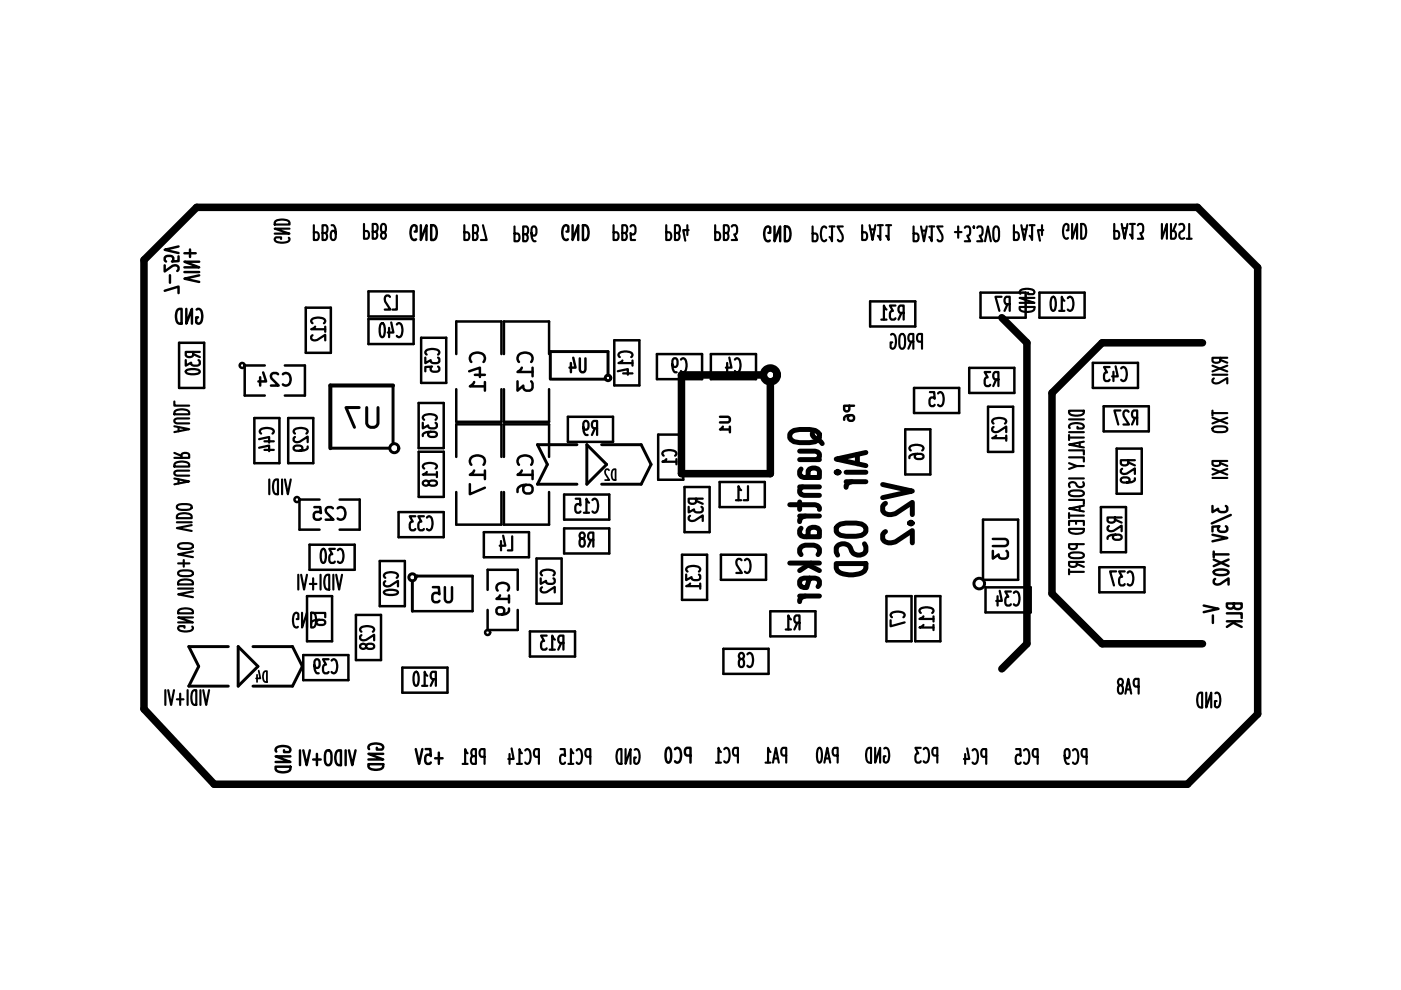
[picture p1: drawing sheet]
<svg xmlns="http://www.w3.org/2000/svg" width="297mm" height="210mm" viewBox="0 0 297 210" stroke-linecap="round" stroke-linejoin="round" font-family="sans-serif">
<g fill="none" stroke="#000" stroke-width=".52">
<path d="M34.9 56.3v1.3l1.7-1.2a.94 .94 0 0 1 1.3 .2v.6l-.3 .2M36 58.4v1.5M37.9 54.4v1h-1.4l.2-.2-.1-.7a1.3 1.3 0 0 0-1.5 0l-.2 .7 .3 .2M37.9 52.3l-3 .7 3 .7M39.1 57.7h3.1M39.1 53.7h2.4M40.3 52.9v1.6M42.2 58.4l-3.1 .7 3.1 .7M42.2 55.5h-3.1l3.1 1.2h-3.1M87.9 49.1h.4v-1.1l-.4-.3a1.32 1.32 0 0 0-.9 1.8 1.11 1.11 0 0 0 1 1.4l.2-.2M89.2 47.7v3.2l1.2-3.2v3.2M91.4 47.7h.5a2.07 2.07 0 0 1 .5 2.7l-.5 .5h-.5z"/>
<path d="M120.1 49.1h.4l-.1-1.2a.67 .67 0 0 0-.7-.1 .67 .67 0 0 0-.4 .7l-.1 .6a1.73 1.73 0 0 0 .7 1.8l.5-.2M121.4 47.7v3.2l1.2-3.2v3.2M123.6 47.7h.5a2.07 2.07 0 0 1 .5 2.7l-.5 .5h-.5zM162.9 49.4h.4v-1.1l-.4-.3a1.32 1.32 0 0 0-.9 1.8 1.11 1.11 0 0 0 1 1.4l.2-.2M164.2 48v3.2l1.2-3.2v3.2M166.4 48h.5a2.06 2.06 0 0 1 .5 2.7l-.5 .5h-.5zM34.9 61.7l3-.9v1.3M37.7 65.6l.8-.1v3.1h-.5a2.07 2.07 0 0 1-.5-2.7zM39.5 65.5v3.1l1.2-3.1v3.1M41.7 65.6l.2-.1a1.29 1.29 0 0 1 1 1.8 1.14 1.14 0 0 1-.9 1.3l-.4-.3v-1h.4M121 77v1.9M121.5 75.8l.5 2.1h-1.3"/>
<path d="M122.9 76v2.4l.4 .5h.4l.4-.5v-2.4M152.7 88.4h1.7l.3 .4v.6l-.3 .2h-1.7M153.3 90.5l-.6 .6h2M154.7 90.5v1.2M180.1 86v.8a.57 .57 0 0 1-.6 .4 .57 .57 0 0 1-.5-.4v-.8h2.1M180.2 88l-.4 .4v.4l.4 .4h.5l.3-.2 .1-.6-.2-.3a1.39 1.39 0 0 0-1.9 .5v.4M257.1 107.3v1.3l1.2-.7a.61 .61 0 0 0 .6 .7h.7l.5-.2 .1-.2v-.6l-.3-.3M257.1 113.4l3.1 .7-3.1 .7M257.3 116.9v1.2M257.3 117.5h3.2M257.3 118.6l3.2 1.4M259.9 111.6l.3 .3v.5l-.1 .2a1.33 1.33 0 0 1-1.8-.2v-.5l.3-.3-1.5 .1v1"/>
<path d="M260.5 118.6l-3.2 1.4M261 109.2l-4.1 1.8M255.2 128.4l3.1 .7-3.1 .7M257.2 130.5v1.6M257.5 121a2.85 2.85 0 0 1 3 .2 .6 .6 0 0 1-.6 .6 2.29 2.29 0 0 1-2.6-.4zM257.6 122.7l-.3 .3v.5l.2 .2a1.13 1.13 0 0 0 1.2 .1l1.8-1.2v1.3M260.1 130h3.2v1M260.1 131.7h3.2M261.5 132l1.8 .9M261.6 127.9v.7l-.3 .3-.6 .1-.6-.4v-.7h3.2v.8a.97 .97 0 0 1-1.7-.1M261.9 131.7l-1.8 1.2M60.2 159.1v.4h1.1l.3-.4a1.32 1.32 0 0 0-1.8-.9 1.11 1.11 0 0 0-1.4 1l.2 .2"/>
<path d="M63.6 159.1v3.1M64.3 159.1l.7 3.1 .7-3.1M67.2 159.8v2.4M69.2 159.2l.2-.1 .6 .1a2.69 2.69 0 0 1-.2 3l-.6-.1a3.1 3.1 0 0 1 0-2.9zM71.5 159.2l.8-.1v3.1h-.5a2.07 2.07 0 0 1-.5-2.7zM73.3 159.1v3.1M74 159.1l.7 3.1 .7-3.1M79.9 158.5v.4h1.1a.56 .56 0 0 0 .1-.9 2.71 2.71 0 0 0-2.8 0l-.2 .3 .2 .5M81.2 159.8h-3.1l3.1 1.2h-3.1M88.2 158.8l.7 3.2 .6-3.2M90.2 158.8h1l.1 1.5-.3-.3h-.5l-.1 .2a1.32 1.32 0 0 0 .1 1.8h.5l.3-.3M93 159.6v2.4"/>
<path d="M141.4 158.7l.2-.1a.6 .6 0 0 1 .6 .6 2.34 2.34 0 0 1-.4 2.5 .6 .6 0 0 1-.6-.6 3.5 3.5 0 0 1 .2-2.4zM143.1 158.9l.4-.3a1.32 1.32 0 0 1 .9 1.7 1.14 1.14 0 0 1-.9 1.4l-.4-.3M58.4 162.6h3.2v.5a2.07 2.07 0 0 1-2.7 .5l-.5-.5zM61.6 160.4h-3.2l3.2 1.2h-3.2M66.4 161h1.6M78.1 162h3.1v.5a2.06 2.06 0 0 1-2.6 .5l-.5-.5zM92.2 160.8h1.6M146.4 160.2h-.8a1.01 1.01 0 0 1 0-1.6h.8v3.1"/>
</g>
<g fill="none" stroke="#000" stroke-width="1.6">
<path d="M30.5 55.1l11.2-11.1h212.2l12.8 12.7v94.7l-14.9 14.9h-206.4l-14.9-16zM161.2 79.5h-16.7v20.9h18.8v-18.8M212.4 67.4l5.3 5.3v63.8l-5.3 5.3M255 72.7h-21.3l-10.7 10.6v42.6l10.7 10.6h21.3"/>
<circle cx="163.3" cy="79.5" r="1.47"/>
</g>
<g fill="none" stroke="#000" stroke-width=".46">
<path d="M58.4 46.9l.6-.3h1a1.08 1.08 0 0 1 1.4 1h-3.2zM61.2 50.4l.2 .2a.71 .71 0 0 1-.8 .8l-1 .1a1.14 1.14 0 0 1-1.4-.8l.3-.4h1.1v.4M61.4 48.5h-3.2l3.2 1h-3.2M66.5 47.7v3.2h.7a1.08 1.08 0 0 0 0-1.7h-.7M68.4 49.4h.6l.3 .3v.6l-.3 .6h-.6v-3.2h.7a1.03 1.03 0 0 1-.1 1.7M70.3 47.7h.4a2.8 2.8 0 0 1 .4 2.9l-.3 .3-.5-.2a1.46 1.46 0 0 1 .2-1.8 .6 .6 0 0 1 .7 .6M77.2 47.5v3.1h.7a1.08 1.08 0 0 0 0-1.6h-.7M79 49.1h.6l.3 .3 .1 .6-.4 .6h-.6v-3.1h.7a1.03 1.03 0 0 1-.1 1.6M81.1 49.3a.72 .72 0 0 0-.3 .8 .72 .72 0 0 0 .7 .5 .72 .72 0 0 0 .3-.8 .72 .72 0 0 0-.7-.5 1.24 1.24 0 0 1 0-1.8 .58 .58 0 0 1 .7 .6 1.05 1.05 0 0 1-.3 1.2M98.4 47.7v3.2h.8a1.08 1.08 0 0 0 0-1.7h-.8M100.3 49.4h.6l.3 .3 .1 .6-.4 .6h-.6v-3.2h.7a1.03 1.03 0 0 1-.1 1.7M102.4 47.7l.8 3.2h-1.2"/>
<path d="M109.1 48v3.2h.7a1.08 1.08 0 0 0 0-1.7h-.7M110.9 49.7h.6l.3 .3 .1 .6-.4 .6h-.6v-3.2h.7a1.03 1.03 0 0 1-.1 1.7M112.7 49.4l.3 .6a.58 .58 0 0 0 .7-.6v-.8a.58 .58 0 0 0-.7-.6l-.2 .2a3.7 3.7 0 0 0 .2 2.8l.6 .2M130.1 47.7v3.2h.7a1.09 1.09 0 0 0 0-1.7h-.7M131.9 49.4h.6l.3 .3 .1 .6-.4 .6h-.6v-3.2h.7a1.04 1.04 0 0 1-.1 1.7M133.7 48l.3-.3 .6 .2a1.44 1.44 0 0 1-.2 1.8h-.4l-.3-.3 .1 1.5h.9M141.3 47.7v3.2h.7a1.08 1.08 0 0 0 0-1.7h-.7M143.1 49.4h.6l.3 .3 .1 .6-.4 .6h-.6v-3.2h.7a1.04 1.04 0 0 1-.1 1.7M145.7 47.7v2.1M146 48.8h-1.1l.4 2.2M151.6 47.7v3.2h.7a1.09 1.09 0 0 0 0-1.7h-.7M153.5 49.4h.6l.3 .3v.6l-.3 .6h-.6v-3.2h.7a1.03 1.03 0 0 1-.1 1.7"/>
<path d="M155.1 48l.3-.3h.5l.2 .2a1.44 1.44 0 0 1-.2 1.8h-.2l.6 1.2h-1.2M172.3 48v3.2h.7a1.08 1.08 0 0 0 0-1.7h-.7M175.2 48.3l-.4-.3a.7 .7 0 0 0-.7 .8l-.1 1a1.13 1.13 0 0 0 .8 1.4l.4-.3M175.9 48h1M176.4 48v3.2l-.5-.9M178.7 48h-1.1l1 1.8 .1 .5-.1 .6-.3 .3h-.4l-.3-.3M182.8 47.7v3.2h.7a1.09 1.09 0 0 0 0-1.7h-.7M184.4 47.7l.6 3.2 .6-3.2M184.6 48.6h.8M186.1 47.7h1.1M186.6 47.7v3.2l-.5-.9M187.9 47.7h1"/>
<path d="M188.4 47.7v3.2l-.5-.9M193.7 48v3.2h.7a1.08 1.08 0 0 0 0-1.7h-.7M195.3 48l.6 3.2 .6-3.2M195.5 48.9h.8M197 48h1.1M197.5 48v3.2l-.5-.9M199.8 48h-1.1l1.1 1.8v.5v.6l-.3 .3h-.5l-.2-.3M202.5 49.2h1.4M203.2 48v2.4M204.6 48.3l.2-.3h.5l.2 .2a1.43 1.43 0 0 1-.2 1.8h-.2l.6 1.2h-1.1M206.5 48v.3M207.2 48.3l.2-.3h.6l.1 .2a1.43 1.43 0 0 1-.1 1.8h-.3l.6 1.2h-1.1"/>
<path d="M208.8 51.2l.7-3.2 .6 3.2M210.9 48.2l.1-.2 .6 .2a2.98 2.98 0 0 1-.2 3l-.5-.2a3.4 3.4 0 0 1 0-2.8zM215 47.7v3.2h.7a1.08 1.08 0 0 0 0-1.7h-.7M216.5 47.7l.7 3.2 .6-3.2M216.7 48.6h.9M218.3 47.7h1.1M218.8 47.7v3.2l-.5-.9M220.9 47.7v2.1M221.2 48.8h-1.1l.4 2.2M226.2 48.8h.3v-1l-.3-.3a1.34 1.34 0 0 0-.8 1.8 1.1 1.1 0 0 0 .9 1.3l.1-.1M227.3 47.5v3.1l1.1-3.1v3.1M229.2 47.5a.75 .75 0 0 1 1 .7l.1 1.1a1.08 1.08 0 0 1-1.1 1.3z"/>
<path d="M236.2 47.5v3.1h.7a1.08 1.08 0 0 0 0-1.6h-.7M237.8 47.5l.6 3.1 .7-3.1M238 48.4h.9M239.6 47.5h1M240.1 47.5v3.1l-.5-.9M241.2 47.8l.3-.3h.5l.2 .1a1.43 1.43 0 0 1-.2 1.8h-.2l.6 1.2h-1.2M246.3 47.5v3.1l1.1-3.1v3.1M248.3 47.5v3.1h.7a1.08 1.08 0 0 0 0-1.6h-.7M249.3 47.5l-.6 1.5M250 47.6a.76 .76 0 0 1 1.1 .3 .76 .76 0 0 1-.4 1.1 .93 .93 0 0 0-.7 .7 .93 .93 0 0 0 .4 .9l.7-.1M251.6 50.6h1.1M252.1 47.5v3.1"/>
<path d="M188.9 71l.2-.2a.71 .71 0 0 1 .8 .8l.1 1a1.14 1.14 0 0 1-.8 1.3l-.4-.3v-1h.4M190.9 71l.2-.2 .5 .2a2.94 2.94 0 0 1-.1 2.9l-.6-.1a3.6 3.6 0 0 1 0-2.8zM193.2 72.4l-.6 1.5M193.6 72.4h-.7a1.08 1.08 0 0 1 0-1.6h.7v3.1M195.5 72.4h-.7a1.09 1.09 0 0 1 0-1.6h.7v3.1M216.2 65.1h3.1a.76 .76 0 0 1-.7 1h-1.1a1.08 1.08 0 0 1-1.3-1zM218 62v.4h1l.3-.4a.7 .7 0 0 0-.7-.7l-1.1-.1a1.1 1.1 0 0 0-1.3 .9l.1 .2M219.3 63.2h-3.1l3.1 1h-3.1M257.1 77.5l3.1 1.3M257.1 79.5h3.1M258.7 75.9v.7a1.08 1.08 0 0 1-1.6 0v-.7h3.1M258.7 76.3l1.5 .6"/>
<path d="M260.2 77.5l-3.1 1.3M37 97.1h3.1v-.7a1.08 1.08 0 0 0-1.6 0v.7M37 90.4l3.1 .6-3.1 .6M37 85.1v.9h3.1M37 96l1.5 .6M37.1 98.2l.6-.2 1.1-.1a1.08 1.08 0 0 1 1.3 1h-3.1zM37.1 87.1l.6-.2 1.1-.1a1.08 1.08 0 0 1 1.3 1h-3.1zM37.9 90.6v.8M40.1 99.8h-2.5l-.6 .3a.59 .59 0 0 0 .6 .7h2.5M40.1 88.7h-2.5l-.6 .4a.58 .58 0 0 0 .6 .7h2.5M226.7 87.1h3.1a.75 .75 0 0 1-.7 .9l-1.1 .1a1.08 1.08 0 0 1-1.3-1zM226.7 95.5h3.1v.9"/>
<path d="M226.7 97h3.1v.9M226.7 98.2l1.6 .6-1.6 .6M226.7 88.9h3.1M226.7 91.6h3.1M226.7 92.2v1.1M226.7 92.8h3.1M228.3 98.8h1.5M228.4 90.5v.3h1.1l.3-.3a.69 .69 0 0 0-.7-.7l-1.1-.1a1.1 1.1 0 0 0-1.3 .9l.1 .2M228.9 93.8v.9M229.8 93.6l-3.1 .7 3.1 .6M257.1 87.1v1M257.1 87.6h3.1"/>
<path d="M257.1 88.6l3.1 1.2M257.1 99.4l3.1 1.2M257.2 90.7a2.95 2.95 0 0 1 3 .1l-.1 .6a2.98 2.98 0 0 1-3-.2zM257.4 80.2l-.3 .3v.4l.3 .3 .6 .1 .4-.1 1.8-1v1.1M258.7 97.7v.7a1.08 1.08 0 0 1-1.6 0v-.7h3.1M258.7 98.2l1.5 .6M260.2 88.6l-3.1 1.2M260.2 99.4l-3.1 1.2M37 101.5l3.1 .6-3.1 .6M37.5 110.7h3.1M37.7 109.2l.5-.3 1.1-.1a1.08 1.08 0 0 1 1.3 1.1h-3.1zM37.7 107.1a2.97 2.97 0 0 1 2.9 .2l-.1 .5a2.94 2.94 0 0 1-3-.1z"/>
<path d="M37.8 119.4h2.4M37.9 101.6v.9M37.9 115.4a2.98 2.98 0 0 1 3 .2l-.1 .5a2.95 2.95 0 0 1-3-.2zM39 118.7v1.4M40.6 111.3l-3.1 .7 3.1 .6M40.9 116.9l-3.1 .6 3.1 .6M57.1 101.7v3.1M58.2 101.8l.7-.1v3.1a.75 .75 0 0 1-.9-.8l-.1-1zM59.8 101.7v3.1M60.4 101.7l.6 3.1 .6-3.1M226.7 106h3.1v.9M226.7 111.3v-.8h3.1v.8"/>
<path d="M226.7 112.1h3.1a.75 .75 0 0 1-.7 1l-1.1 .1a1.08 1.08 0 0 1-1.3-1.1zM226.7 108.8v1M226.7 101.4h3.1M226.7 109.3h3.1M226.8 104.2a2.94 2.94 0 0 1 3 .2l-.2 .6a2.97 2.97 0 0 1-2.9-.2zM226.8 117.4a2.96 2.96 0 0 1 3 .2l-.2 .5a2.99 2.99 0 0 1-2.9-.2zM228.1 110.5v.6M228.3 115.4v.7a1.08 1.08 0 0 1-1.6 0v-.7h3.1M228.3 119.1v.7a1.09 1.09 0 0 1-1.6 0v-.7h3.1M228.3 119.6l1.5 .6M228.9 107.4v.9M229.6 102.2a.76 .76 0 0 1-.3 1.1 .76 .76 0 0 1-1-.4 .93 .93 0 0 0-.7-.7 .93 .93 0 0 0-.9 .4l.1 .7"/>
<path d="M229.8 107.2l-3.1 .6 3.1 .7M257.1 101.3h3.1M37.8 124.8h3.1M37.9 129.3l.6-.2 1.1-.1a1.08 1.08 0 0 1 1.3 1h-3.1zM37.9 123.2l.6-.3h1.1a1.08 1.08 0 0 1 1.3 1h-3.1zM37.9 121.2a2.98 2.98 0 0 1 3 .2l-.1 .5a2.97 2.97 0 0 1-3-.2zM40.8 132.8l.1 .2a.71 .71 0 0 1-.7 .8l-1.1 .1a1.14 1.14 0 0 1-1.3-.8l.3-.3h1v.3M40.9 130.9h-3.1l3.1 1.1h-3.1M40.9 125.4l-3.1 .6 3.1 .6M62.9 131.3h.4v-1.1l-.4-.3a.7 .7 0 0 0-.7 .8l-.1 1a1.09 1.09 0 0 0 .9 1.4l.2-.2M63.2 121.9v3.1M63.8 121.9l.7 3.1 .6-3.1"/>
<path d="M64 129.9v3.2l1.1-3.2v3.2M65.7 123.8h1.4M66 129.9a.76 .76 0 0 1 .9 .8l.1 1a1.07 1.07 0 0 1-1 1.4zM66.4 122.6v2.4M68 121.9v3.1M69.1 122l.7-.1v3.1a.76 .76 0 0 1-1-.7v-1.1zM70.7 121.9v3.1M71.3 121.9l.6 3.1 .6-3.1M226.7 120.7v1.1M226.7 121.2h3.1M35.1 146.3v3.2M35.7 146.3l.6 3.2 .6-3.2"/>
<path d="M37.5 148.3h1.4M38.2 147.1v2.4M39.8 146.3v3.2M40.9 146.5l.7-.2v3.2a.76 .76 0 0 1-.9-.8l-.1-1zM42.5 146.3v3.2M43.1 146.3l.6 3.2 .6-3.2M99.1 159.7l-.5-.9v3.2M108 159.9v2.1M108.5 158.7l.4 2.2h-1.1M110.7 159.7l-.6-.9v3.2M111.4 159.1l.3-.3a1.34 1.34 0 0 1 .8 1.8 1.14 1.14 0 0 1-.8 1.4l-.3-.3M118.8 158.8h.9l.1 1.5-.3-.3-.6 .2a1.42 1.42 0 0 0 .2 1.8h.4l.3-.3"/>
<path d="M121.6 159.7l-.6-.9v3.2M122.3 159.1l.3-.3a1.34 1.34 0 0 1 .8 1.8 1.14 1.14 0 0 1-.8 1.4l-.3-.3M131.1 159l.7-.2v3.2a.75 .75 0 0 1-1-.8l-.1-1zM132.6 158.8v3.2l1.1-3.2v3.2M134.6 159l.1-.2a.71 .71 0 0 1 .8 .8l.1 1a1.14 1.14 0 0 1-.8 1.4l-.3-.3v-1.1h.3M152.9 159.5l-.6-.9v3.1M153.6 158.9l.3-.3a1.34 1.34 0 0 1 .8 1.7 1.14 1.14 0 0 1-.8 1.4l-.3-.3M163.4 159.5l-.6-.9v3.1M173.5 158.7l.1-.1a.57 .57 0 0 1 .6 .6l.1 1.3a1.25 1.25 0 0 1-.5 1.2 .57 .57 0 0 1-.5-.6l-.1-1.4zM184 158.7l.7-.1v3.1a.75 .75 0 0 1-1-.8l-.1-1zM185.5 158.6v3.1l1.1-3.1v3.1M187.5 158.7l.2-.1a.71 .71 0 0 1 .7 .7l.1 1a1.14 1.14 0 0 1-.8 1.4l-.3-.3v-1.1h.3"/>
<path d="M195.2 158.6h-1.1l.6 1.1a.57 .57 0 0 0-.6 .6v.8l.2 .4 .1 .2h.6l.2-.3M195.8 158.9l.4-.3a1.34 1.34 0 0 1 .8 1.7 1.14 1.14 0 0 1-.8 1.4l-.4-.3M204.6 159.9v2.1M205.1 158.7l.4 2.2h-1.1M206.2 159.1l.4-.3a1.34 1.34 0 0 1 .7 1.8 1.14 1.14 0 0 1-.7 1.4l-.4-.3M215.4 158.8h.9l.1 1.5-.3-.3-.6 .2a1.43 1.43 0 0 0 .2 1.8h.4l.3-.3M217.1 159.1l.4-.3a1.34 1.34 0 0 1 .7 1.8 1.14 1.14 0 0 1-.7 1.4l-.4-.3M227.5 159.1l.3-.3a1.34 1.34 0 0 1 .8 1.8 1.14 1.14 0 0 1-.8 1.4l-.3-.3M237.4 145.3a1.24 1.24 0 0 0 0 1.8h.3a1.23 1.23 0 0 0 0-1.8 .67 .67 0 0 1-.7-.7 .67 .67 0 0 1 .7-.7l.4 .6-.1 .5-.3 .3M238.6 147.1l.6-3.2 .6 3.2M238.8 146.2h.9M241.4 145.6h-.7a1.08 1.08 0 0 1 0-1.7h.7v3.2"/>
<path d="M254.2 147l.7-.1v3.1a.75 .75 0 0 1-1-.7l-.1-1.1zM255.8 146.9v3.1l1-3.1v3.1M257.7 147l.2-.1a.71 .71 0 0 1 .7 .7l.1 1a1.14 1.14 0 0 1-.8 1.4l-.3-.3v-1.1h.3M98.1 162h1M100.3 160.3a1.02 1.02 0 0 0-.1 1.7h.7v-3.2h-.6l-.4 .6 .1 .6 .3 .3h.6M102.7 160.5h-.7a1.08 1.08 0 0 1 0-1.7h.7v3.2M109.6 162h1.1M114.3 160.5h-.7a1.08 1.08 0 0 1 0-1.7h.7v3.2M120.5 162h1.1M125.2 160.5h-.7a1.08 1.08 0 0 1 0-1.7h.7v3.2M151.8 161.7h1.1M156.4 160.2h-.7a1.08 1.08 0 0 1 0-1.6h.7v3.1"/>
<path d="M162.3 161.7h1.1M163.9 161.7l.6-3.1 .6 3.1M164.1 160.8h.8M166.7 160.2h-.7a1.08 1.08 0 0 1 0-1.6h.7v3.1M174.8 161.7l.6-3.1 .6 3.1M175 160.8h.8M177.6 160.2h-.7a1.08 1.08 0 0 1 0-1.6h.7v3.1M198.7 160.2h-.7a1.08 1.08 0 0 1 0-1.6h.7v3.1M209.1 160.5h-.7a1.09 1.09 0 0 1 0-1.7h.7v3.2M220 160.5h-.7a1.08 1.08 0 0 1 0-1.7h.7v3.2M225.7 160.2a.6 .6 0 0 0 .7 .6l.2-.2a1.44 1.44 0 0 0-.2-1.8 .58 .58 0 0 0-.7 .6 2.74 2.74 0 0 0 .6 2.6h.3M230.4 160.5h-.7a1.09 1.09 0 0 1 0-1.7h.7v3.2"/>
</g>
<g fill="none" stroke="#000" stroke-width="1.1">
<path d="M167.7 91.7l.6-.4 1.2-.2h2.1l1.2 .2 .6 .4 .3 .4v.8l-.9 .8-1.2 .2h-2.1l-1.2-.2-.9-.8v-.8zM169.5 95.7h3.3l.6 .2 .3 .4v.5l-.6 .7M169.5 97.5h4.2M169.8 99.4l-.3 .4v.8l.3 .4 .6 .2h3.3M172.2 91.9v.4l.3 .4 1.5 1 .3 .3M181.8 96.3v2M183.6 95.9l-6.3 1.4 6.3 1.4M167.4 107h5.4l.6 .2 .3 .4v.4M167.4 119.4h6.3M169.5 103.2h4.2M169.5 106.4v1.6M169.5 109.4h4.2"/>
<path d="M169.8 112l-.3 .4v.8l.3 .4 .6 .2h3.3M169.8 117.6l-.3-.4v-.8l.3-.4a3.3 3.3 0 0 1 3.6 0l.3 .4v.8l-.3 .4M170.1 103.2l-.6 .6v.6l.3 .4 .6 .2h3.3M170.7 109.4a1.17 1.17 0 0 0-1.2 1.2M171 101.2l.3-.4v-1a1.45 1.45 0 0 1 2.4 0v1l-.3 .4M171 113.8l.3-.4v-1a1.46 1.46 0 0 1 2.4 0v1l-.3 .4M171.3 119.8l2.4 1.2M171.9 119.4l-2.4 1.6M177.3 100.1l.3-.2 .3 .2-.3 .2-.3-.2h.6M177.3 119.5h6.3v1a2.66 2.66 0 0 1-2.7 1.4 4.7 4.7 0 0 1-3.3-.8l-.3-.6zM177.6 111.5l.6-.4 1.2-.2h2.1l1.2 .2 .9 .8v.8l-.9 .8-1.2 .2h-2.1l-1.2-.2-.9-.8v-.8zM179.4 100.1h4.2"/>
<path d="M179.4 102.1h4.2M180.6 102.1a1.18 1.18 0 0 0-1.2 1.2M183.3 115.3l.3 .6v1a1.8 1.8 0 0 1-1.9 .8 1.8 1.8 0 0 1-1.4-1.6 1.76 1.76 0 0 0-3 0v1l.3 .6M187.1 102.7l6.3 1.4-6.3 1.4M187.7 106.7l-.6 .6v1a1.95 1.95 0 0 0 2.7 .6l3.6-2.4v2.6M187.7 112.7l-.6 .6v1a1.95 1.95 0 0 0 2.7 .6l3.6-2.4v2.6M192.8 110.9l.3 .2 .3-.2-.3-.2-.3 .2h.6M169.5 126.4h4.2M170.7 126.4a1.18 1.18 0 0 0-1.2 1.2M171.6 122.6l-.6 2-1.2-.2-.3-.4v-.8l.3-.4 .6-.2h2.4l.6 .2 .3 .4v.8l-.3 .4"/>
</g>
<g fill="none" stroke="#000" stroke-width=".63">
<path d="M128.9 79.6v-5.1h-12.2v5.9M70 95h12.5M83.3 81.7v12.3M116.9 80.4h11.5M122.3 94.3h-8.3l2.1 4.2-2.1 4.2h8.3M124.4 94.3l4.2 4.2-4.2 4.2zM127.6 94.3h8.3l2.1 4.2-2.1 4.2h-8.3M48.4 137.1h-8.4l2.1 4.2-2.1 4.2h8.4M50.5 137.1l4.2 4.2-4.2 4.2zM53.6 137.1h8.4l2.1 4.2-2.1 4.2h-8.4M87.4 123.2v6.4M88.2 122.1h12"/>
<circle cx="83.6" cy="95" r=".96"/>
<circle cx="128.9" cy="80.1" r=".59"/>
<circle cx="87.4" cy="122.4" r=".74"/>
<circle cx="207.6" cy="123.7" r="1.13"/>
</g>
<g fill="none" stroke="#000" stroke-width=".53">
<path d="M38 72.7h5.3v9.6h-5.3zM51.9 77.5h4.2M51.9 77.5v6.4h4.2M55.2 80v1.8M55.8 79l.6 1.9h-1.6M59 79.3l-.4-.2h-.7a.72 .72 0 0 0-.3 1.1l1.5 1.6h-1.7M60 79.3a.98 .98 0 0 1 1.1-.1 .98 .98 0 0 1 .5 1 1.12 1.12 0 0 1-.3 1.2 1.12 1.12 0 0 1-1.2 .2l-.1-.1M60.4 77.5h4.2v6.4h-4.2M64.8 65.2h5.3v9.6h-5.3zM78.1 61.8h9.6v5.3h-9.6zM78.1 67.6h9.6v5.3h-9.6zM89.3 71.6h5.3v9.6h-5.3z"/>
<path d="M96.7 75.1v-6.9h9.6v6.9M99.5 78.7l2.2-.7v1.9M99.9 76.7a1.19 1.19 0 0 1-.1-1.3 1.19 1.19 0 0 1 1.2-.6 1.35 1.35 0 0 1 1.4 .3 1.35 1.35 0 0 1 .3 1.5l-.2 .1M100.7 79.5h2.1M106.8 75.1v-6.9h9.6v6.9M110 76.7a1.19 1.19 0 0 1-.1-1.3 1.19 1.19 0 0 1 1.2-.6 1.35 1.35 0 0 1 1.4 .3 1.35 1.35 0 0 1 .3 1.5l-.2 .1M110.6 78l-.1 .3-.8 .6h3.2M112.9 78v1.8M130.2 72.1h5.4v9.6h-5.4zM139.3 75.1h9.6v5.3h-9.6zM150.7 75.1h9.6v5.3h-9.6zM184.5 63.9h9.6v5.3h-9.6z"/>
<path d="M205.5 78h9.6v5.3h-9.6zM207.9 62h9.6v5.4h-9.6zM220.4 62h9.6v5.4h-9.6zM231.7 76.9h9.6v5.4h-9.6zM53.9 88.6h5.3v9.6h-5.3zM61.1 88.6h5.3v9.6h-5.3zM88.8 85.4h5.3v9.6h-5.3zM88.8 95.8h5.3v9.6h-5.3zM96.7 96.9v-6.9h9.6v6.9M96.7 82.5v6.9h9.6v-6.9M99.9 98.5a1.19 1.19 0 0 1-.1-1.3 1.19 1.19 0 0 1 1.2-.6 1.35 1.35 0 0 1 1.4 .3 1.35 1.35 0 0 1 .3 1.5l-.2 .1M100.5 99.8l-.1 .3-.8 .6h3.2"/>
<path d="M100.5 81l-.1 .3-.8 .6h3.2M102.8 81v1.8M102.8 99.8v1.8M106.8 82.5v6.9h9.6v-6.9M106.8 96.9v-6.9h9.6v6.9M109.7 80.8v2l1.2-1a.87 .87 0 0 0 .7 1h.7l.5-.3 .1-.3v-.9l-.3-.5M110 98.5a1.19 1.19 0 0 1-.1-1.3 1.19 1.19 0 0 1 1.2-.6 1.35 1.35 0 0 1 1.4 .3 1.35 1.35 0 0 1 .3 1.5l-.2 .1M110.6 99.8l-.1 .3-.8 .6h3.2M112.9 99.8v1.8M120.4 88.4h9.6v5.3h-9.6zM139.5 92.1h5.4v9.6h-5.4zM191.9 91h5.4v9.6h-5.4z"/>
<path d="M193.8 82.3h9.6v5.3h-9.6zM209.5 86.2h5.3v9.6h-5.3zM234 86.1h9.6v5.4h-9.6zM236.8 95.1h5.3v9.6h-5.3zM63.5 105.9h4.3M63.5 105.9v6.4h4.3M65.6 115.5h9.6v5.3h-9.6zM66.6 107.5h1.3l.1 1.3-.3-.3-.9 .2-.3 .3 .1 .9 .4 .3h.7l.3-.3M70.6 107.8l-.4-.3h-.6a.72 .72 0 0 0-.4 1.2l1.5 1.5h-1.6M71.6 107.8a.98 .98 0 0 1 1.1-.2 .98 .98 0 0 1 .5 1.1 1.12 1.12 0 0 1-.3 1.2 1.12 1.12 0 0 1-1.2 .2l-.1-.2M72 105.9h4.3v6.4h-4.3M80.5 118.9h5.3v9.6h-5.3z"/>
<path d="M84.5 108.6h9.6v5.3h-9.6zM96.7 104.3v6.9h9.6v-6.9M99.6 102.7v2.1l3.2-1.4M102.6 112.8h9.6v5.4h-9.6zM106.8 104.3v6.9h9.6v-6.9M111.6 102.8l-.4 .2-.3 .4 .2 .9 .5 .3h.7l.5-.3 .1-.9-.3-.4a2.12 2.12 0 0 0-2.9 .7v.6M113.8 118.4h5.3v9.6h-5.3zM119.6 104.9h9.6v5.3h-9.6zM119.6 112h9.6v5.4h-9.6zM144.6 117.6h5.3v9.6h-5.3zM145.1 103.3h5.3v9.5h-5.3zM152.6 102.2h9.6v5.3h-9.6z"/>
<path d="M152.8 117.6h9.6v5.3h-9.6zM208.4 110.2h7.5v12.7h-7.5zM210.5 114.3h2.6l.6 .5-.2 .7-.4 .3h-2.6M210.5 116.8v1.6l1.2-.8a.71 .71 0 0 0 .6 .8h.8l.4-.2 .2-.3v-.7l-.3-.4M233.4 107.5h5.3v9.6h-5.3zM64.3 138.9h9.6v5.3h-9.6zM65.1 126.4h5.3v9.6h-5.3zM75.5 130.4h5.3v9.6h-5.3zM91.8 124.5h1.2l.2 1.5-.4-.3-.9 .2a1.31 1.31 0 0 0 0 1.6l.9 .2 .4-.3M94.3 124.5v2.6l.5 .6 .8-.2 .2-.4v-2.6M100.2 122.1v7.5h-12.8M103.4 125.1v-4.3h6.4v4.3"/>
<path d="M103.4 129.3v4.3h6.4v-4.3M105.5 125.2a.98 .98 0 0 1-.1-1.1 .98 .98 0 0 1 1-.5 1.12 1.12 0 0 1 1.2 .3 1.12 1.12 0 0 1 .2 1.2l-.1 .1M106 126.2l-.7 .8h2.6M107.9 129a1.05 1.05 0 0 1-1.1 1.3h-1l-.4-.3-.1-.7 .2-.4 .9-.1 .4 .2 .1 .8-.5 .5M107.9 126.2v1.5M112.4 133.9h9.5v5.3h-9.5zM153.4 137.6h9.5v5.3h-9.5zM163.3 129.6h9.6v5.3h-9.6zM187.9 126.4h5.4v9.6h-5.4zM194.1 126.4h5.3v9.6h-5.3zM209 124.5h9.5v5.4h-9.5zM233.1 120.3h9.6v5.3h-9.6z"/>
<path d="M85.3 141.5h9.6v5.4h-9.6z"/>
<circle cx="51.4" cy="77.5" r=".53"/>
<circle cx="63" cy="105.9" r=".53"/>
<circle cx="103.4" cy="134.1" r=".53"/>
</g>
<path d="M83.3 81.7h-13.3v13.3" fill="none" stroke="#000" stroke-width=".85"/>
<path d="M129.1 99.7l-.2-.2h-.3l-.3 .2v.4l.9 1.7h-.9M130 99.6l.5-.1v2.3h-.3a1.72 1.72 0 0 1-.2-2.2zM54.5 143.1v1.5M54.9 142.2l.3 1.6h-.9M56 142.4l.6-.1v2.3h-.4a1.72 1.72 0 0 1-.2-2.2z" fill="none" stroke="#000" stroke-width=".37"/>
<path d="M76.2 86.4h-2.8l1.8 4.2M77.7 86.4v3.4l.5 .6 .3 .2h.8l.5-.2 .3-.6v-3.4" fill="none" stroke="#000" stroke-width=".64"/>
<g fill="none" stroke="#000" stroke-width=".48">
<path d="M39.4 76.3v1.2l1.1-.6a.56 .56 0 0 0 .6 .6h.7l.4-.2 .2-.7-.3-.3M39.5 78.5a2.72 2.72 0 0 1 2.9 .2 .56 .56 0 0 1-.6 .6h-1.3a1.17 1.17 0 0 1-1.1-.4zM41 74.6v.7a.97 .97 0 0 1-1.6 0v-.7h3M41 75.1l1.4 .6M66.3 68.5l-.3-.3a1.26 1.26 0 0 1 1.7-.9 1.08 1.08 0 0 1 1.3 .9l-.3 .3M66.3 71.1l-.3 .3v.4l.3 .3 .5 .1 .5-.1 1.7-1.1v1.2M66.8 69.3l-.8 .5h3M69 69.3v1.1M80.8 68.7l.2-.2a.56 .56 0 0 1 .5 .6l.1 1.3a1.12 1.12 0 0 1-.5 1.1 .56 .56 0 0 1-.5-.6l-.1-1.3zM82.5 69.5v2M82.7 62.9l-.3-.2h-.5l-.2 .2-.1 .6 .1 .4 1.1 1.7h-1.2M83 68.4l.4 2.1h-1.2"/>
<path d="M84.1 62.7v2.9h-.9M84.1 68.8l.4-.3a1.27 1.27 0 0 1 .8 1.7 1.09 1.09 0 0 1-.8 1.3l-.4-.3M90.2 75.8v1.2l1.1-.6a.55 .55 0 0 0 .6 .6h.7l.4-.2 .2-.7-.3-.3M90.5 75.2l-.3-.4a1.26 1.26 0 0 1 1.7-.8 1.08 1.08 0 0 1 1.3 .8l-.3 .4M92.9 77.7l.3 .3-.2 .6a1.29 1.29 0 0 1-1.7-.1v-.5l.3-.3-1.4 .1v.9M131 78.7l2.1-.4v1.1M131.4 75.7l-.3-.4a1.27 1.27 0 0 1 1.7-.8 1.09 1.09 0 0 1 1.3 .8l-.3 .4M132 76.4l-.9 .6h3M132.1 79.2h2M134.1 76.4v1.1M142.6 77.2l.3 .6 .6-.1a1.28 1.28 0 0 0-.2-1.7l-.6 .1a3.3 3.3 0 0 0 .2 2.7l.6 .1M144.4 76.2l.3-.2a1.26 1.26 0 0 1 .9 1.7 1.08 1.08 0 0 1-.9 1.2l-.3-.2"/>
<path d="M154.2 77v1.9M154.6 75.8l.5 2.1h-1.2M155.8 76.2l.4-.2a1.26 1.26 0 0 1 .8 1.7 1.08 1.08 0 0 1-.8 1.2l-.4-.2M186.9 67.8h1.1M188 65.6l-.6-.8v3M189.9 64.8h-1.2l.6 1.1a.56 .56 0 0 0-.6 .6v.7l.2 .4 .7 .2 .3-.3M191.1 66.4l-.6 1.4M191.6 66.4h-.7a.97 .97 0 0 1 0-1.6h.7v3M209.9 78.9h-1.1l.6 1.1a.56 .56 0 0 0-.6 .6v.7l.2 .4 .7 .2 .2-.3M212.3 62.9h-1.2l.8 3M213.6 64.5l-.6 1.4M214.1 64.5h-.7a.97 .97 0 0 1 0-1.6h.7v3"/>
<path d="M223 63.1l.2-.2a.56 .56 0 0 1 .6 .6l.1 1.3a1.13 1.13 0 0 1-.5 1.1 .56 .56 0 0 1-.6-.6v-1.2zM224.6 65.9h1.1M225.7 63.8l-.6-.9v3M226.4 63.2l.4-.3a1.27 1.27 0 0 1 .8 1.7 1.09 1.09 0 0 1-.8 1.3l-.4-.3M235.3 77.8h-1.2l.6 1.2a.55 .55 0 0 0-.6 .5v.7l.2 .5 .7 .1 .3-.3M236.1 78.8v2M236.5 77.7l.5 2.1h-1.2M237.7 78.1l.4-.3a1.26 1.26 0 0 1 .8 1.7 1.08 1.08 0 0 1-.8 1.3l-.4-.3M54.9 93.1l2.2-.4v1.1M54.9 94.9l2.2-.4v1.2M55.4 91.9l-.3-.3a1.27 1.27 0 0 1 1.7-.9 1.09 1.09 0 0 1 1.3 .9l-.3 .3M56.1 93.6h2"/>
<path d="M56.1 95.4h2M62.5 91.9l-.2-.3a1.27 1.27 0 0 1 1.7-.9 1.09 1.09 0 0 1 1.2 .9l-.2 .3M62.5 92.7l-.2 .2v.5l.2 .3 .6 .1 .4-.1 1.7-1.1v1.2M65.2 94.7v.3a2.51 2.51 0 0 1-2.7 .5l-.2-.3 .1-.5a1.28 1.28 0 0 1 1.7 .1v.4l-.6 .4M89.6 89.6v1.2l1.2-.6a.56 .56 0 0 0 .5 .6h.8l.4-.2 .1-.7-.3-.3M89.9 89l-.3-.4a1.27 1.27 0 0 1 1.7-.8 1.09 1.09 0 0 1 1.3 .8l-.3 .4M89.9 99.3l-.2-.3a1.27 1.27 0 0 1 1.7-.8 1.09 1.09 0 0 1 1.2 .8l-.2 .3M91.3 91.5l-.5 .4 .1 .6a1.29 1.29 0 0 0 1.7-.2l-.1-.6a3.2 3.2 0 0 0-2.7 .2l-.2 .6M123.7 90.5l.3 .6 .6-.1a1.27 1.27 0 0 0-.2-1.7l-.5 .1a3.3 3.3 0 0 0 .1 2.7l.6 .1M126.1 90.8l-.6 1.4M126.6 90.8h-.7a.97 .97 0 0 1 0-1.5h.7v2.9M140.7 96.6l-.3-.3a1.26 1.26 0 0 1 1.7-.9 1.08 1.08 0 0 1 1.3 .9l-.3 .3"/>
<path d="M141.3 97.3l-.9 .6h3M143.4 97.3v1.1M193.1 95.5l-.3-.4a1.27 1.27 0 0 1 1.7-.8 1.09 1.09 0 0 1 1.3 .8l-.3 .4M194.5 96.2l-.5 .4 .1 .5a1.28 1.28 0 0 0 1.7-.1l-.1-.6a3.2 3.2 0 0 0-2.7 .2l-.2 .5M197.2 83.1h.9l.1 1.5-.3-.3-.6 .1a1.28 1.28 0 0 0 .1 1.7h.5l.3-.3M198.9 83.4l.4-.3a1.27 1.27 0 0 1 .8 1.7 1.09 1.09 0 0 1-.8 1.3l-.4-.3M210.7 89.8l-.3-.4a1.26 1.26 0 0 1 1.7-.8 1.08 1.08 0 0 1 1.2 .8l-.2 .4M210.7 90.5l-.3 .3v.5l.3 .2 .5 .1 .4-.1 1.7-1.1v1.2M211.2 92.3l-.8 .6h2.9M211.2 80.4l-.6 1.5M211.7 80.4h-.7a.97 .97 0 0 1 0-1.5h.7v3M213.3 92.3v1.1"/>
<path d="M237.6 87h-1.3l.8 3M237.9 99.4l-.3 .3v.4l.3 .3 .6 .1 .4-.1 1.7-1.1v1.2M239.2 97.6v.7a.97 .97 0 0 1-1.6 0v-.7h3M239.2 98l1.4 .7M239.3 87.3l-.3-.3h-.4l-.3 .3-.1 .6 .1 .4 1.1 1.7h-1.2M240.6 88.6l-.6 1.4M241.1 88.6h-.7a.97 .97 0 0 1 0-1.6h.7v3M68.3 116.5l.2-.1a.56 .56 0 0 1 .5 .5l.1 1.3a1.12 1.12 0 0 1-.5 1.2 .56 .56 0 0 1-.5-.6l-.1-1.3zM71 116.4h-1.2l.7 1.1a.56 .56 0 0 0-.7 .6v.7l.2 .4 .7 .2 .3-.3M71.6 116.7l.4-.3a1.27 1.27 0 0 1 .8 1.7 1.09 1.09 0 0 1-.8 1.3l-.4-.3M88.1 109.5h-1.2l.6 1.1a.56 .56 0 0 0-.6 .6v.7l.2 .4 .7 .1 .3-.2M89.9 109.5h-1.2l.6 1.1a.56 .56 0 0 0-.6 .6v.7l.2 .4 .7 .1 .3-.2"/>
<path d="M90.5 100.1l-.8 .5h2.9M90.5 109.7l.4-.2a1.27 1.27 0 0 1 .8 1.7 1.09 1.09 0 0 1-.8 1.2l-.4-.2M90.9 102.3a.61 .61 0 0 0-.9-.4 .61 .61 0 0 0-.1 1h.8l.2-.3v-.3a1.09 1.09 0 0 1 1.7 0l-.1 .5a1.16 1.16 0 0 1-1.6-.2M92.6 100.1v1.1M106.2 114.7v2M106.7 113.6l.4 2.1h-1.2M108.6 113.7v3h-.9M122.1 105.7h.9l.1 1.5-.3-.3-.6 .1a1.28 1.28 0 0 0 .1 1.7h.5l.3-.3M123.2 114.2l-.1 .1a1.14 1.14 0 0 0 .1 1.6l.6-.1a1.14 1.14 0 0 0-.2-1.6 .64 .64 0 0 1-.7-.6 .64 .64 0 0 1 .7-.7l.4 .6-.1 .4-.3 .3M123.8 108.7h1.1M124.9 106.6l-.6-.9v3M125.3 114.5l-.6 1.4"/>
<path d="M125.6 106l.4-.3a1.26 1.26 0 0 1 .8 1.7 1.08 1.08 0 0 1-.8 1.3l-.4-.3M125.8 114.5h-.7a.97 .97 0 0 1 0-1.6h.7v3M146 107.5v1.1l1.2-.6a.56 .56 0 0 0 .5 .6h.7l.5-.1 .1-.8-.3-.2M146.3 109.4l-.3 .2v.5l.3 .3 .6 .1 .4-.1 1.7-1.1v1.2M147.6 105.7v.7a.97 .97 0 0 1-1.6 0v-.7h3M147.6 106.2l1.4 .6M156 106.1h1.1M157.1 103.9l-.5-.8v3M157.2 118.8l-.3-.3h-.4l-.3 .3-.1 .6 .1 .4 1.1 1.7h-1.2M157.9 118.8l.4-.3a1.26 1.26 0 0 1 .8 1.7 1.08 1.08 0 0 1-.8 1.3l-.4-.3M158.6 103.1v3h-.9M235.1 111.5l-.3 .3v.5l.3 .2 .6 .1 .4-.1 1.7-1.1v1.2"/>
<path d="M236.4 109.7v.7a.97 .97 0 0 1-1.6 0v-.7h3M236.4 110.2l1.4 .6M236.5 113.4l-.5 .3 .1 .6a1.29 1.29 0 0 0 1.7-.2l-.1-.6a3.2 3.2 0 0 0-2.7 .2l-.2 .6M240.6 101.4v.4a2.5 2.5 0 0 1-2.7 .4l-.3-.2 .2-.6a1.28 1.28 0 0 1 1.7 .2v.4l-.6 .3M66 130h3v.9M67.7 131.4l-.6 .4 .2 .5a1.29 1.29 0 0 0 1.7-.2l-.2-.5a3.2 3.2 0 0 0-2.7 .2l-.1 .5M69.7 139.8h-1.2l.6 1.1a.56 .56 0 0 0-.6 .6v.7l.2 .4 .7 .2 .3-.3M76.6 133.9l-.3-.3a1.26 1.26 0 0 1 1.7-.8 1.08 1.08 0 0 1 1.3 .8l-.3 .3M76.6 134.7l-.3 .2v.5l.3 .3 .6 .1 .4-.1 1.7-1.1v1.2M77.6 136.9a.61 .61 0 0 0-.9-.4 .61 .61 0 0 0-.1 1h.7l.3-.3v-.3a1.09 1.09 0 0 1 1.7 0l-.1 .5a1.17 1.17 0 0 1-1.6-.2M81.5 125.3a2.72 2.72 0 0 1 2.9 .2 .56 .56 0 0 1-.6 .6h-1.3a1.16 1.16 0 0 1-1.1-.4zM81.7 122.5l-.3-.4a1.26 1.26 0 0 1 1.7-.8 1.08 1.08 0 0 1 1.3 .8l-.3 .4"/>
<path d="M81.7 123.2l-.3 .3v.5l.3 .2 .6 .1 .4-.1 1.7-1.1v1.2M114.6 122.6v1.2l1.2-.6a.55 .55 0 0 0 .5 .6h.8l.4-.2 .1-.7-.3-.3M114.9 122l-.3-.4a1.26 1.26 0 0 1 1.7-.8 1.08 1.08 0 0 1 1.3 .8l-.3 .4M114.9 124.5l-.3 .3v.5l.3 .2 .6 .1 .4-.1 1.7-1.1v1.2M115.9 134.8h-1.2l.7 1.1a.56 .56 0 0 0-.7 .6v.7l.2 .4 .7 .1 .3-.2M116.5 137.7h1.1M117.6 135.6l-.5-.8v2.9M119 136.3l-.6 1.4M119.5 136.3h-.8a.96 .96 0 0 1 0-1.5h.8v2.9M145.5 121.8v1.2l1.1-.6a.55 .55 0 0 0 .6 .6h.7l.4-.2 .2-.7-.3-.3M145.8 121.2l-.3-.4a1.26 1.26 0 0 1 1.7-.8 1.08 1.08 0 0 1 1.3 .8l-.3 .4M146.3 123.7l-.8 .6h3"/>
<path d="M148.5 123.7v1.1M157 139.7l-.2 .2a1.15 1.15 0 0 0 .2 1.5l.6-.1a1.15 1.15 0 0 0-.2-1.6 .61 .61 0 0 1-.7-.7 .61 .61 0 0 1 .9-.4l.1 .6-.3 .5M158.5 138.7l.3-.3a1.26 1.26 0 0 1 .9 1.7 1.08 1.08 0 0 1-.9 1.3l-.3-.3M166.6 133.5h1.1M167.7 131.3l-.6-.8v3M169.1 132.1l-.7 1.4M169.5 132.1h-.7a.97 .97 0 0 1 0-1.6h.7v3M188.8 131.5v1.3l3-.8M189.1 130.9l-.3-.4a1.26 1.26 0 0 1 1.7-.8 1.08 1.08 0 0 1 1.3 .8l-.3 .4M195.2 130l-.3-.4a1.26 1.26 0 0 1 1.7-.8 1.08 1.08 0 0 1 1.3 .8l-.3 .4M195.8 130.7l-.9 .5h3M195.8 132.5l-.9 .6h3"/>
<path d="M197.9 130.7v1.1M197.9 132.5v1.1M211.5 126.4v2M212 125.3l.4 2.1h-1.2M214.3 125.4h-1.2l.7 1.2a.55 .55 0 0 0-.7 .5v.7l.2 .5 .8 .1 .2-.3M215 125.7l.3-.3a1.26 1.26 0 0 1 .9 1.7 1.08 1.08 0 0 1-.9 1.3l-.3-.3M236.6 121.2h-1.2l.8 2.9M238.5 121.2h-1.2l.6 1.1a.55 .55 0 0 0-.6 .6v.7l.2 .4 .7 .1 .3-.2M239.1 121.4l.4-.2a1.26 1.26 0 0 1 .8 1.7 1.08 1.08 0 0 1-.8 1.2l-.4-.2M66.7 141.1l.3 .5 .6-.1a1.28 1.28 0 0 0-.2-1.7l-.6 .1a3.3 3.3 0 0 0 .2 2.7l.6 .2M70.3 140.1l.4-.3a1.27 1.27 0 0 1 .8 1.7 1.09 1.09 0 0 1-.8 1.3l-.4-.3M87.9 142.6l.2-.2a.56 .56 0 0 1 .6 .6l.1 1.3a1.11 1.11 0 0 1-.5 1.1 .56 .56 0 0 1-.5-.6l-.1-1.2z"/>
<path d="M89.5 145.4h1.1M90.6 143.3l-.6-.9v3M92 144l-.7 1.4M92.4 144h-.7a.97 .97 0 0 1 0-1.6h.7v3"/>
</g>
</svg>
